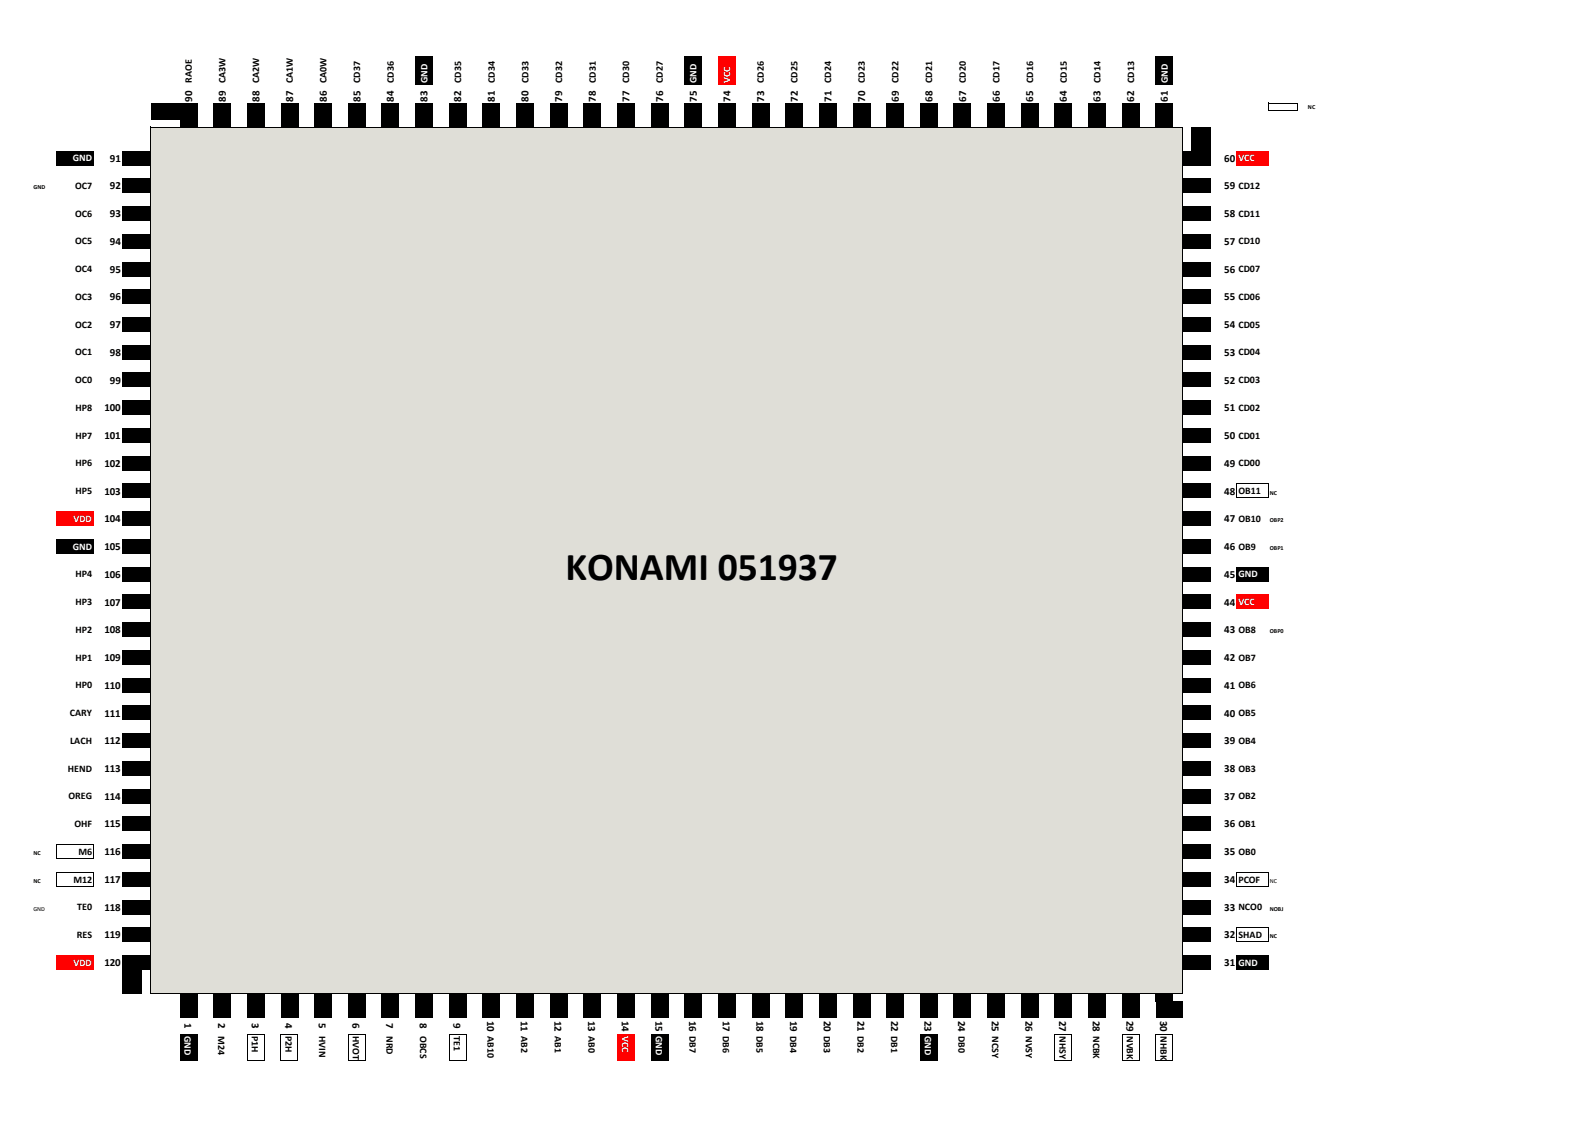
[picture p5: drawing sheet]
<svg xmlns="http://www.w3.org/2000/svg" width="297mm" height="210mm" viewBox="0 0 297 210" stroke-linecap="round" stroke-linejoin="round" font-family="sans-serif">
<defs><g id="words">
<text font-size="7.4" x="105.3" y="108">KONAMI 051937</text>
<g font-size="2">
<text x="35.8" y="18.9" transform="rotate(-90 35.8 18.9)">90</text>
<text x="42" y="18.9" transform="rotate(-90 42 18.9)">89</text>
<text x="48.3" y="18.9" transform="rotate(-90 48.3 18.9)">88</text>
<text x="54.6" y="18.9" transform="rotate(-90 54.6 18.9)">87</text>
<text x="60.8" y="18.9" transform="rotate(-90 60.8 18.9)">86</text>
<text x="67.1" y="18.9" transform="rotate(-90 67.1 18.9)">85</text>
<text x="73.4" y="18.9" transform="rotate(-90 73.4 18.9)">84</text>
<text x="79.6" y="18.9" transform="rotate(-90 79.6 18.9)">83</text>
<text x="85.9" y="18.9" transform="rotate(-90 85.9 18.9)">82</text>
<text x="92.2" y="18.9" transform="rotate(-90 92.2 18.9)">81</text>
<text x="98.4" y="18.9" transform="rotate(-90 98.4 18.9)">80</text>
<text x="104.7" y="18.9" transform="rotate(-90 104.7 18.9)">79</text>
<text x="111" y="18.9" transform="rotate(-90 111 18.9)">78</text>
<text x="117.2" y="18.9" transform="rotate(-90 117.2 18.9)">77</text>
<text x="123.5" y="18.9" transform="rotate(-90 123.5 18.9)">76</text>
<text x="129.8" y="18.9" transform="rotate(-90 129.8 18.9)">75</text>
<text x="136" y="18.9" transform="rotate(-90 136 18.9)">74</text>
<text x="142.3" y="18.9" transform="rotate(-90 142.3 18.9)">73</text>
<text x="148.6" y="18.9" transform="rotate(-90 148.6 18.9)">72</text>
<text x="154.8" y="18.9" transform="rotate(-90 154.8 18.9)">71</text>
<text x="161.1" y="18.9" transform="rotate(-90 161.1 18.9)">70</text>
<text x="167.3" y="18.9" transform="rotate(-90 167.3 18.9)">69</text>
<text x="173.6" y="18.9" transform="rotate(-90 173.6 18.9)">68</text>
<text x="179.9" y="18.9" transform="rotate(-90 179.9 18.9)">67</text>
<text x="186.1" y="18.9" transform="rotate(-90 186.1 18.9)">66</text>
<text x="192.4" y="18.9" transform="rotate(-90 192.4 18.9)">65</text>
<text x="198.7" y="18.9" transform="rotate(-90 198.7 18.9)">64</text>
<text x="204.9" y="18.9" transform="rotate(-90 204.9 18.9)">63</text>
<text x="211.2" y="18.9" transform="rotate(-90 211.2 18.9)">62</text>
<text x="217.5" y="18.9" transform="rotate(-90 217.5 18.9)">61</text>
<text x="20.4" y="30.1">91</text>
<text x="20.4" y="35.3">92</text>
<text x="228" y="30.1">60</text>
<text x="228" y="35.3">59 CD12</text>
<text x="20.4" y="40.4">93</text>
<text x="228" y="40.4">58 CD11</text>
<text x="20.4" y="45.6">94</text>
<text x="228" y="45.6">57 CD10</text>
<text x="20.4" y="50.8">95</text>
<text x="228" y="50.8">56 CD07</text>
<text x="20.4" y="55.9">96</text>
<text x="228" y="55.9">55 CD06</text>
<text x="20.4" y="61.1">97</text>
<text x="228" y="61.1">54 CD05</text>
<text x="20.4" y="66.3">98</text>
<text x="20.4" y="71.4">99</text>
<text x="228" y="66.3">53 CD04</text>
<text x="228" y="71.4">52 CD03</text>
<text x="19.4" y="76.6">100</text>
<text x="228" y="76.6">51 CD02</text>
<text x="19.4" y="81.7">101</text>
<text x="228" y="81.7">50 CD01</text>
<text x="19.4" y="86.9">102</text>
<text x="228" y="86.9">49 CD00</text>
<text x="19.4" y="92.1">103</text>
<text x="228" y="92.1">48</text>
<text x="19.4" y="97.2">104</text>
<text x="228" y="97.2">47 OB10</text>
<text x="19.4" y="102.4">105</text>
<text x="19.4" y="107.6">106</text>
<text x="228" y="102.4">46 OB9</text>
<text x="228" y="107.6">45</text>
<text x="19.4" y="112.7">107</text>
<text x="228" y="112.7">44</text>
<text x="19.4" y="117.9">108</text>
<text x="228" y="117.9">43 OB8</text>
<text x="19.4" y="123.1">109</text>
<text x="228" y="123.1">42 OB7</text>
<text x="19.4" y="128.2">110</text>
<text x="228" y="128.2">41 OB6</text>
<text x="19.4" y="133.4">111</text>
<text x="228" y="133.4">40 OB5</text>
<text x="19.4" y="138.6">112</text>
<text x="19.4" y="143.7">113</text>
<text x="228" y="138.6">39 OB4</text>
<text x="228" y="143.7">38 OB3</text>
<text x="19.4" y="148.9">114</text>
<text x="228" y="148.9">37 OB2</text>
<text x="19.4" y="154.1">115</text>
<text x="228" y="154.1">36 OB1</text>
<text x="19.4" y="159.2">116</text>
<text x="228" y="159.2">35 OB0</text>
<text x="19.4" y="164.4">117</text>
<text x="228" y="164.4">34</text>
<text x="19.4" y="169.5">118</text>
<text x="228" y="169.5">33 NCO0</text>
<text x="19.4" y="174.7">119</text>
<text x="19.4" y="179.9">120</text>
<text x="228" y="174.7">32</text>
<text x="228" y="179.9">31</text>
<text x="34.3" y="190.5" transform="rotate(90 34.3 190.5)">1</text>
<text x="40.6" y="190.5" transform="rotate(90 40.6 190.5)">2</text>
<text x="46.9" y="190.5" transform="rotate(90 46.9 190.5)">3</text>
<text x="53.1" y="190.5" transform="rotate(90 53.1 190.5)">4</text>
<text x="59.4" y="190.5" transform="rotate(90 59.4 190.5)">5</text>
<text x="65.7" y="190.5" transform="rotate(90 65.7 190.5)">6</text>
<text x="71.9" y="190.5" transform="rotate(90 71.9 190.5)">7</text>
<text x="78.2" y="190.5" transform="rotate(90 78.2 190.5)">8</text>
<text x="84.5" y="190.5" transform="rotate(90 84.5 190.5)">9</text>
<text x="90.7" y="190" transform="rotate(90 90.7 190)">10 AB10</text>
<text x="97" y="190" transform="rotate(90 97 190)">11 AB2</text>
<text x="103.3" y="190" transform="rotate(90 103.3 190)">12 AB1</text>
<text x="109.5" y="190" transform="rotate(90 109.5 190)">13 AB0</text>
<text x="115.8" y="190" transform="rotate(90 115.8 190)">14</text>
<text x="122.1" y="190" transform="rotate(90 122.1 190)">15</text>
<text x="128.3" y="190" transform="rotate(90 128.3 190)">16 DB7</text>
<text x="134.6" y="190" transform="rotate(90 134.6 190)">17 DB6</text>
<text x="140.8" y="190" transform="rotate(90 140.8 190)">18 DB5</text>
<text x="147.1" y="190" transform="rotate(90 147.1 190)">19 DB4</text>
<text x="153.4" y="190" transform="rotate(90 153.4 190)">20 DB3</text>
<text x="159.6" y="190" transform="rotate(90 159.6 190)">21 DB2</text>
<text x="165.9" y="190" transform="rotate(90 165.9 190)">22 DB1</text>
<text x="172.2" y="190" transform="rotate(90 172.2 190)">23</text>
<text x="178.4" y="190" transform="rotate(90 178.4 190)">24 DB0</text>
<text x="184.7" y="190" transform="rotate(90 184.7 190)">25 NCSY</text>
<text x="191" y="190" transform="rotate(90 191 190)">26 NVSY</text>
<text x="197.2" y="190" transform="rotate(90 197.2 190)">27</text>
<text x="203.5" y="190" transform="rotate(90 203.5 190)">28 NCBK</text>
<text x="209.8" y="190" transform="rotate(90 209.8 190)">29</text>
<text x="216" y="190" transform="rotate(90 216 190)">30</text>
</g>
<g font-size="1.9">
<text x="35.7" y="15.5" transform="rotate(-90 35.7 15.5)">RAOE</text>
<text x="42" y="15.5" transform="rotate(-90 42 15.5)">CA3W</text>
<text x="48.3" y="15.5" transform="rotate(-90 48.3 15.5)">CA2W</text>
<text x="54.5" y="15.5" transform="rotate(-90 54.5 15.5)">CA1W</text>
<text x="60.8" y="15.5" transform="rotate(-90 60.8 15.5)">CA0W</text>
<text x="67.1" y="15.5" transform="rotate(-90 67.1 15.5)">CD37</text>
<text x="73.3" y="15.5" transform="rotate(-90 73.3 15.5)">CD36</text>
<text x="85.9" y="15.5" transform="rotate(-90 85.9 15.5)">CD35</text>
<text x="92.1" y="15.5" transform="rotate(-90 92.1 15.5)">CD34</text>
<text x="98.4" y="15.5" transform="rotate(-90 98.4 15.5)">CD33</text>
<text x="104.7" y="15.5" transform="rotate(-90 104.7 15.5)">CD32</text>
<text x="110.9" y="15.5" transform="rotate(-90 110.9 15.5)">CD31</text>
<text x="117.2" y="15.5" transform="rotate(-90 117.2 15.5)">CD30</text>
<text x="123.4" y="15.5" transform="rotate(-90 123.4 15.5)">CD27</text>
<text x="142.2" y="15.5" transform="rotate(-90 142.2 15.5)">CD26</text>
<text x="148.5" y="15.5" transform="rotate(-90 148.5 15.5)">CD25</text>
<text x="154.8" y="15.5" transform="rotate(-90 154.8 15.5)">CD24</text>
<text x="161" y="15.5" transform="rotate(-90 161 15.5)">CD23</text>
<text x="167.3" y="15.5" transform="rotate(-90 167.3 15.5)">CD22</text>
<text x="173.6" y="15.5" transform="rotate(-90 173.6 15.5)">CD21</text>
<text x="179.8" y="15.5" transform="rotate(-90 179.8 15.5)">CD20</text>
<text x="186.1" y="15.5" transform="rotate(-90 186.1 15.5)">CD17</text>
<text x="192.4" y="15.5" transform="rotate(-90 192.4 15.5)">CD16</text>
<text x="198.6" y="15.5" transform="rotate(-90 198.6 15.5)">CD15</text>
<text x="204.9" y="15.5" transform="rotate(-90 204.9 15.5)">CD14</text>
<text x="211.2" y="15.5" transform="rotate(-90 211.2 15.5)">CD13</text>
<text x="14" y="35.2">OC7</text>
<text x="14" y="40.3">OC6</text>
<text x="14" y="45.5">OC5</text>
<text x="14" y="50.7">OC4</text>
<text x="14" y="55.8">OC3</text>
<text x="14" y="61">OC2</text>
<text x="14" y="66.2">OC1</text>
<text x="14" y="71.3">OC0</text>
<text x="14.1" y="76.5">HP8</text>
<text x="14.1" y="81.7">HP7</text>
<text x="14.1" y="86.8">HP6</text>
<text x="14.1" y="92">HP5</text>
<text x="230.6" y="92">OB11</text>
<text x="14.1" y="107.5">HP4</text>
<text x="14.1" y="112.6">HP3</text>
<text x="14.1" y="117.8">HP2</text>
<text x="14.1" y="123">HP1</text>
<text x="14.1" y="128.1">HP0</text>
<text x="13" y="133.3">CARY</text>
<text x="12.7" y="143.6">HEND</text>
<text x="13" y="138.5">LACH</text>
<text x="12.7" y="148.8">OREG</text>
<text x="13.8" y="154">OHF</text>
<text x="14.6" y="159.1">M6</text>
<text x="13.7" y="164.3">M12</text>
<text x="230.6" y="164.3">PCOF</text>
<text x="14.4" y="169.5">TE0</text>
<text x="14.3" y="174.6">RES</text>
<text x="230.6" y="174.6">SHAD</text>
<text x="40.6" y="192.9" transform="rotate(90 40.6 192.9)">M24</text>
<text x="46.9" y="192.9" transform="rotate(90 46.9 192.9)">P1H</text>
<text x="53.2" y="192.9" transform="rotate(90 53.2 192.9)">P2H</text>
<text x="59.4" y="192.9" transform="rotate(90 59.4 192.9)">HVIN</text>
<text x="65.7" y="192.9" transform="rotate(90 65.7 192.9)">HVOT</text>
<text x="72" y="192.9" transform="rotate(90 72 192.9)">NRD</text>
<text x="78.2" y="192.9" transform="rotate(90 78.2 192.9)">OBCS</text>
<text x="84.5" y="192.9" transform="rotate(90 84.5 192.9)">TE1</text>
<text x="197.3" y="192.9" transform="rotate(90 197.3 192.9)">NHSY</text>
<text x="209.8" y="192.9" transform="rotate(90 209.8 192.9)">NVBK</text>
<text x="216.1" y="192.9" transform="rotate(90 216.1 192.9)">NHBK</text>
</g>
<g font-size="1.9" fill="#fff">
<text x="79.6" y="15.5" transform="rotate(-90 79.6 15.5)">GND</text>
<text x="129.7" y="15.5" transform="rotate(-90 129.7 15.5)">GND</text>
<text x="136" y="15.5" transform="rotate(-90 136 15.5)">VCC</text>
<text x="217.4" y="15.5" transform="rotate(-90 217.4 15.5)">GND</text>
<text x="13.5" y="30">GND</text>
<text x="230.6" y="30">VCC</text>
<text x="13.7" y="97.2">VDD</text>
<text x="13.5" y="102.3">GND</text>
<text x="230.6" y="107.5">GND</text>
<text x="230.6" y="112.6">VCC</text>
<text x="13.7" y="179.8">VDD</text>
<text x="230.6" y="179.8">GND</text>
<text x="34.4" y="192.9" transform="rotate(90 34.4 192.9)">GND</text>
<text x="115.8" y="192.9" transform="rotate(90 115.8 192.9)">VCC</text>
<text x="122.1" y="192.9" transform="rotate(90 122.1 192.9)">GND</text>
<text x="172.2" y="192.9" transform="rotate(90 172.2 192.9)">GND</text>
</g>
<g font-size="1.1">
<text x="243.6" y="20.3">NC</text>
<text x="6.2" y="35.3">GND</text>
<text x="236.4" y="92.1">NC</text>
<text x="236.4" y="97.2">OBP2</text>
<text x="236.4" y="102.4">OBP1</text>
<text x="236.4" y="117.9">OBP0</text>
<text x="6.2" y="159.2">NC</text>
<text x="6.2" y="164.4">NC</text>
<text x="236.4" y="164.4">NC</text>
<text x="6.2" y="169.5">GND</text>
<text x="236.4" y="169.5">NOBJ</text>
<text x="236.4" y="174.7">NC</text>
</g>
</g></defs>
<path d="M77.4 10.5h3.2v5.2h-3.2zM127.5 10.5h3.2v5.2h-3.2z" fill="#000"/>
<path d="M133.8 10.5h3.1v5.2h-3.1z" fill="#f00"/>
<g fill="#000">
<path d="M28.1 19.2h8.6v3h-8.6zM39.8 19.2h3.2v3h-3.2zM46.1 19.2h3.1v3h-3.1zM52.3 19.2h3.2v3h-3.2zM58.6 19.2h3.2v3h-3.2zM64.9 19.2h3.1v3h-3.1zM71.1 19.2h3.2v3h-3.2zM77.4 19.2h3.2v3h-3.2zM83.7 19.2h3.1v3h-3.1zM89.9 19.2h3.2v3h-3.2zM96.2 19.2h3.2v3h-3.2zM102.4 19.2h3.2v3h-3.2z"/>
<path d="M108.7 19.2h3.2v3h-3.2zM115 19.2h3.2v3h-3.2zM121.2 19.2h3.2v3h-3.2zM127.5 19.2h3.2v3h-3.2zM133.8 19.2h3.1v3h-3.1zM140 19.2h3.2v3h-3.2zM146.3 19.2h3.2v3h-3.2zM152.6 19.2h3.1v3h-3.1zM158.8 19.2h3.2v3h-3.2zM165.1 19.2h3.2v3h-3.2zM171.4 19.2h3.1v3h-3.1zM177.6 19.2h3.2v3h-3.2z"/>
<path d="M183.9 19.2h3.2v3h-3.2zM190.2 19.2h3.1v3h-3.1zM196.4 19.2h3.2v3h-3.2zM202.7 19.2h3.2v3h-3.2zM209 19.2h3.1v3h-3.1zM215.2 10.5h3.2v5.2h-3.2zM215.2 19.2h3.2v3h-3.2zM33.5 22.1h3.2v1.6h-3.2zM39.8 22.1h3.2v1.6h-3.2zM46.1 22.1h3.1v1.6h-3.1zM52.3 22.1h3.2v1.6h-3.2zM58.6 22.1h3.2v1.6h-3.2z"/>
<path d="M64.9 22.1h3.1v1.6h-3.1zM71.1 22.1h3.2v1.6h-3.2zM77.4 22.1h3.2v1.6h-3.2zM83.7 22.1h3.1v1.6h-3.1zM89.9 22.1h3.2v1.6h-3.2zM96.2 22.1h3.2v1.6h-3.2zM102.4 22.1h3.2v1.6h-3.2zM108.7 22.1h3.2v1.6h-3.2zM115 22.1h3.2v1.6h-3.2zM121.2 22.1h3.2v1.6h-3.2zM127.5 22.1h3.2v1.6h-3.2zM133.8 22.1h3.1v1.6h-3.1z"/>
<path d="M140 22.1h3.2v1.6h-3.2zM146.3 22.1h3.2v1.6h-3.2zM152.6 22.1h3.1v1.6h-3.1zM158.8 22.1h3.2v1.6h-3.2zM165.1 22.1h3.2v1.6h-3.2zM171.4 22.1h3.1v1.6h-3.1zM177.6 22.1h3.2v1.6h-3.2zM183.9 22.1h3.2v1.6h-3.2zM190.2 22.1h3.1v1.6h-3.1zM196.4 22.1h3.2v1.6h-3.2zM202.7 22.1h3.2v1.6h-3.2zM209 22.1h3.1v1.6h-3.1z"/>
<path d="M215.2 22.1h3.2v1.6h-3.2z"/>
</g>
<path d="M28.1 23.7h192.1v4.5h-192.1z" fill="#dfded7"/>
<path d="M10.6 28.1h6.9v2.6h-6.9zM22.8 28.1h5.4v2.6h-5.4zM221.9 23.7h3.6v4.5h-3.6z" fill="#000"/>
<path d="M28.1 28.1h192.1v2.6h-192.1z" fill="#dfded7"/>
<path d="M220.1 28.1h5.4v2.6h-5.4z" fill="#000"/>
<path d="M230.3 28.1h6v2.6h-6z" fill="#f00"/>
<path d="M28.1 30.7h192.1v2.6h-192.1z" fill="#dfded7"/>
<path d="M22.8 33.3h5.4v2.6h-5.4z" fill="#000"/>
<path d="M28.1 33.3h192.1v2.6h-192.1z" fill="#dfded7"/>
<path d="M220.1 33.3h5.4v2.6h-5.4z" fill="#000"/>
<path d="M28.1 35.9h192.1v2.6h-192.1z" fill="#dfded7"/>
<path d="M22.8 38.4h5.4v2.7h-5.4z" fill="#000"/>
<path d="M28.1 38.4h192.1v2.7h-192.1z" fill="#dfded7"/>
<path d="M220.1 38.4h5.4v2.7h-5.4z" fill="#000"/>
<path d="M28.1 41h192.1v2.6h-192.1z" fill="#dfded7"/>
<path d="M22.8 43.6h5.4v2.6h-5.4z" fill="#000"/>
<path d="M28.1 43.6h192.1v2.6h-192.1z" fill="#dfded7"/>
<path d="M220.1 43.6h5.4v2.6h-5.4z" fill="#000"/>
<path d="M28.1 46.2h192.1v2.6h-192.1z" fill="#dfded7"/>
<path d="M22.8 48.8h5.4v2.6h-5.4z" fill="#000"/>
<path d="M28.1 48.8h192.1v2.6h-192.1z" fill="#dfded7"/>
<path d="M220.1 48.8h5.4v2.6h-5.4z" fill="#000"/>
<path d="M28.1 51.4h192.1v2.6h-192.1z" fill="#dfded7"/>
<path d="M22.8 53.9h5.4v2.7h-5.4z" fill="#000"/>
<path d="M28.1 53.9h192.1v2.7h-192.1z" fill="#dfded7"/>
<path d="M220.1 53.9h5.4v2.7h-5.4z" fill="#000"/>
<path d="M28.1 56.5h192.1v2.6h-192.1z" fill="#dfded7"/>
<path d="M22.8 59.1h5.4v2.6h-5.4z" fill="#000"/>
<path d="M28.1 59.1h192.1v2.6h-192.1z" fill="#dfded7"/>
<path d="M220.1 59.1h5.4v2.6h-5.4z" fill="#000"/>
<path d="M28.1 61.7h192.1v2.6h-192.1z" fill="#dfded7"/>
<path d="M22.8 64.3h5.4v2.6h-5.4z" fill="#000"/>
<path d="M28.1 64.3h192.1v2.6h-192.1z" fill="#dfded7"/>
<path d="M220.1 64.3h5.4v2.6h-5.4z" fill="#000"/>
<path d="M28.1 66.8h192.1v2.7h-192.1z" fill="#dfded7"/>
<path d="M22.8 69.4h5.4v2.7h-5.4z" fill="#000"/>
<path d="M28.1 69.4h192.1v2.7h-192.1z" fill="#dfded7"/>
<path d="M220.1 69.4h5.4v2.7h-5.4z" fill="#000"/>
<path d="M28.1 72h192.1v2.6h-192.1z" fill="#dfded7"/>
<path d="M22.8 74.6h5.4v2.6h-5.4z" fill="#000"/>
<path d="M28.1 74.6h192.1v2.6h-192.1z" fill="#dfded7"/>
<path d="M220.1 74.6h5.4v2.6h-5.4z" fill="#000"/>
<path d="M28.1 77.2h192.1v2.6h-192.1z" fill="#dfded7"/>
<path d="M22.8 79.8h5.4v2.6h-5.4z" fill="#000"/>
<path d="M28.1 79.8h192.1v2.6h-192.1z" fill="#dfded7"/>
<path d="M220.1 79.8h5.4v2.6h-5.4z" fill="#000"/>
<path d="M28.1 82.3h192.1v2.7h-192.1z" fill="#dfded7"/>
<path d="M22.8 84.9h5.4v2.6h-5.4z" fill="#000"/>
<path d="M28.1 84.9h192.1v2.6h-192.1z" fill="#dfded7"/>
<path d="M220.1 84.9h5.4v2.6h-5.4z" fill="#000"/>
<path d="M28.1 87.5h192.1v2.6h-192.1z" fill="#dfded7"/>
<path d="M22.8 90.1h5.4v2.6h-5.4z" fill="#000"/>
<path d="M28.1 90.1h192.1v2.6h-192.1z" fill="#dfded7"/>
<path d="M220.1 90.1h5.4v2.6h-5.4z" fill="#000"/>
<path d="M28.1 92.7h192.1v2.6h-192.1z" fill="#dfded7"/>
<path d="M10.6 95.2h6.9v2.7h-6.9z" fill="#f00"/>
<path d="M22.8 95.2h5.4v2.7h-5.4z" fill="#000"/>
<path d="M28.1 95.2h192.1v2.7h-192.1z" fill="#dfded7"/>
<path d="M220.1 95.2h5.4v2.7h-5.4z" fill="#000"/>
<path d="M28.1 97.8h192.1v2.7h-192.1z" fill="#dfded7"/>
<path d="M10.6 100.4h6.9v2.6h-6.9zM22.8 100.4h5.4v2.6h-5.4z" fill="#000"/>
<path d="M28.1 100.4h192.1v2.6h-192.1z" fill="#dfded7"/>
<path d="M220.1 100.4h5.4v2.6h-5.4z" fill="#000"/>
<path d="M28.1 103h192.1v2.6h-192.1z" fill="#dfded7"/>
<path d="M22.8 105.6h5.4v2.6h-5.4z" fill="#000"/>
<path d="M28.1 105.6h192.1v2.6h-192.1z" fill="#dfded7"/>
<path d="M220.1 105.6h5.4v2.6h-5.4zM230.3 105.6h6v2.6h-6z" fill="#000"/>
<path d="M28.1 108.2h192.1v2.6h-192.1z" fill="#dfded7"/>
<path d="M22.8 110.7h5.4v2.7h-5.4z" fill="#000"/>
<path d="M28.1 110.7h192.1v2.7h-192.1z" fill="#dfded7"/>
<path d="M220.1 110.7h5.4v2.7h-5.4z" fill="#000"/>
<path d="M230.3 110.7h6v2.7h-6z" fill="#f00"/>
<path d="M28.1 113.3h192.1v2.7h-192.1z" fill="#dfded7"/>
<path d="M22.8 115.9h5.4v2.6h-5.4z" fill="#000"/>
<path d="M28.1 115.9h192.1v2.6h-192.1z" fill="#dfded7"/>
<path d="M220.1 115.9h5.4v2.6h-5.4z" fill="#000"/>
<path d="M28.1 118.5h192.1v2.6h-192.1z" fill="#dfded7"/>
<path d="M22.8 121.1h5.4v2.6h-5.4z" fill="#000"/>
<path d="M28.1 121.1h192.1v2.6h-192.1z" fill="#dfded7"/>
<path d="M220.1 121.1h5.4v2.6h-5.4z" fill="#000"/>
<path d="M28.1 123.7h192.1v2.6h-192.1z" fill="#dfded7"/>
<path d="M22.8 126.2h5.4v2.7h-5.4z" fill="#000"/>
<path d="M28.1 126.2h192.1v2.7h-192.1z" fill="#dfded7"/>
<path d="M220.1 126.2h5.4v2.7h-5.4z" fill="#000"/>
<path d="M28.1 128.8h192.1v2.6h-192.1z" fill="#dfded7"/>
<path d="M22.8 131.4h5.4v2.6h-5.4z" fill="#000"/>
<path d="M28.1 131.4h192.1v2.6h-192.1z" fill="#dfded7"/>
<path d="M220.1 131.4h5.4v2.6h-5.4z" fill="#000"/>
<path d="M28.1 134h192.1v2.6h-192.1z" fill="#dfded7"/>
<path d="M22.8 136.6h5.4v2.6h-5.4z" fill="#000"/>
<path d="M28.1 136.6h192.1v2.6h-192.1z" fill="#dfded7"/>
<path d="M220.1 136.6h5.4v2.6h-5.4z" fill="#000"/>
<path d="M28.1 139.1h192.1v2.7h-192.1z" fill="#dfded7"/>
<path d="M22.8 141.7h5.4v2.7h-5.4z" fill="#000"/>
<path d="M28.1 141.7h192.1v2.7h-192.1z" fill="#dfded7"/>
<path d="M220.1 141.7h5.4v2.7h-5.4z" fill="#000"/>
<path d="M28.1 144.3h192.1v2.6h-192.1z" fill="#dfded7"/>
<path d="M22.8 146.9h5.4v2.6h-5.4z" fill="#000"/>
<path d="M28.1 146.9h192.1v2.6h-192.1z" fill="#dfded7"/>
<path d="M220.1 146.9h5.4v2.6h-5.4z" fill="#000"/>
<path d="M28.1 149.5h192.1v2.6h-192.1z" fill="#dfded7"/>
<path d="M22.8 152.1h5.4v2.6h-5.4z" fill="#000"/>
<path d="M28.1 152.1h192.1v2.6h-192.1z" fill="#dfded7"/>
<path d="M220.1 152.1h5.4v2.6h-5.4z" fill="#000"/>
<path d="M28.1 154.6h192.1v2.7h-192.1z" fill="#dfded7"/>
<path d="M22.8 157.2h5.4v2.7h-5.4z" fill="#000"/>
<path d="M28.1 157.2h192.1v2.7h-192.1z" fill="#dfded7"/>
<path d="M220.1 157.2h5.4v2.7h-5.4z" fill="#000"/>
<path d="M28.1 159.8h192.1v2.6h-192.1z" fill="#dfded7"/>
<path d="M22.8 162.4h5.4v2.6h-5.4z" fill="#000"/>
<path d="M28.1 162.4h192.1v2.6h-192.1z" fill="#dfded7"/>
<path d="M220.1 162.4h5.4v2.6h-5.4z" fill="#000"/>
<path d="M28.1 165h192.1v2.6h-192.1z" fill="#dfded7"/>
<path d="M22.8 167.6h5.4v2.6h-5.4z" fill="#000"/>
<path d="M28.1 167.6h192.1v2.6h-192.1z" fill="#dfded7"/>
<path d="M220.1 167.6h5.4v2.6h-5.4z" fill="#000"/>
<path d="M28.1 170.1h192.1v2.7h-192.1z" fill="#dfded7"/>
<path d="M22.8 172.7h5.4v2.6h-5.4z" fill="#000"/>
<path d="M28.1 172.7h192.1v2.6h-192.1z" fill="#dfded7"/>
<path d="M220.1 172.7h5.4v2.6h-5.4z" fill="#000"/>
<path d="M28.1 175.3h192.1v2.6h-192.1z" fill="#dfded7"/>
<path d="M10.6 177.9h6.9v2.6h-6.9z" fill="#f00"/>
<path d="M22.8 177.9h5.4v2.6h-5.4z" fill="#000"/>
<path d="M28.1 177.9h192.1v2.6h-192.1z" fill="#dfded7"/>
<path d="M220.1 177.9h5.4v2.6h-5.4zM230.3 177.9h6v2.6h-6zM22.8 180.5h3.6v4.5h-3.6z" fill="#000"/>
<path d="M28.1 180.5h192.1v4.5h-192.1z" fill="#dfded7"/>
<g fill="#000">
<path d="M33.5 185h3.2v1.5h-3.2zM33.5 186.4h3.2v1.6h-3.2zM33.5 187.9h3.2v1.5h-3.2zM33.5 192.6h3.2v4.9h-3.2zM39.8 185h3.2v1.5h-3.2zM39.8 186.4h3.2v1.6h-3.2zM39.8 187.9h3.2v1.5h-3.2zM46.1 185h3.1v1.5h-3.1zM46.1 186.4h3.1v1.6h-3.1zM46.1 187.9h3.1v1.5h-3.1zM52.3 185h3.2v1.5h-3.2zM52.3 186.4h3.2v1.6h-3.2z"/>
<path d="M52.3 187.9h3.2v1.5h-3.2zM58.6 185h3.2v1.5h-3.2zM58.6 186.4h3.2v1.6h-3.2zM58.6 187.9h3.2v1.5h-3.2zM64.9 185h3.1v1.5h-3.1zM64.9 186.4h3.1v1.6h-3.1zM64.9 187.9h3.1v1.5h-3.1zM71.1 185h3.2v1.5h-3.2zM71.1 186.4h3.2v1.6h-3.2zM71.1 187.9h3.2v1.5h-3.2zM77.4 185h3.2v1.5h-3.2zM77.4 186.4h3.2v1.6h-3.2z"/>
<path d="M77.4 187.9h3.2v1.5h-3.2zM83.7 185h3.1v1.5h-3.1zM83.7 186.4h3.1v1.6h-3.1zM83.7 187.9h3.1v1.5h-3.1zM89.9 185h3.2v1.5h-3.2zM89.9 186.4h3.2v1.6h-3.2zM89.9 187.9h3.2v1.5h-3.2zM96.2 185h3.2v1.5h-3.2zM96.2 186.4h3.2v1.6h-3.2zM96.2 187.9h3.2v1.5h-3.2zM102.4 185h3.2v1.5h-3.2zM102.4 186.4h3.2v1.6h-3.2z"/>
<path d="M102.4 187.9h3.2v1.5h-3.2zM108.7 185h3.2v1.5h-3.2zM108.7 186.4h3.2v1.6h-3.2zM108.7 187.9h3.2v1.5h-3.2zM115 185h3.2v1.5h-3.2zM115 186.4h3.2v1.6h-3.2zM115 187.9h3.2v1.5h-3.2zM121.2 185h3.2v1.5h-3.2zM121.2 186.4h3.2v1.6h-3.2zM121.2 187.9h3.2v1.5h-3.2zM127.5 185h3.2v1.5h-3.2zM127.5 186.4h3.2v1.6h-3.2z"/>
<path d="M127.5 187.9h3.2v1.5h-3.2zM133.8 185h3.1v1.5h-3.1zM133.8 186.4h3.1v1.6h-3.1zM133.8 187.9h3.1v1.5h-3.1zM140 185h3.2v1.5h-3.2zM140 186.4h3.2v1.6h-3.2zM140 187.9h3.2v1.5h-3.2zM146.3 185h3.2v1.5h-3.2zM146.3 186.4h3.2v1.6h-3.2zM146.3 187.9h3.2v1.5h-3.2zM152.6 185h3.1v1.5h-3.1zM152.6 186.4h3.1v1.6h-3.1z"/>
<path d="M152.6 187.9h3.1v1.5h-3.1zM158.8 185h3.2v1.5h-3.2zM158.8 186.4h3.2v1.6h-3.2zM158.8 187.9h3.2v1.5h-3.2zM165.1 185h3.2v1.5h-3.2zM165.1 186.4h3.2v1.6h-3.2zM165.1 187.9h3.2v1.5h-3.2zM171.4 185h3.1v1.5h-3.1zM171.4 186.4h3.1v1.6h-3.1zM171.4 187.9h3.1v1.5h-3.1zM177.6 185h3.2v1.5h-3.2zM177.6 186.4h3.2v1.6h-3.2z"/>
<path d="M177.6 187.9h3.2v1.5h-3.2zM183.9 185h3.2v1.5h-3.2zM183.9 186.4h3.2v1.6h-3.2zM183.9 187.9h3.2v1.5h-3.2zM190.2 185h3.1v1.5h-3.1zM190.2 186.4h3.1v1.6h-3.1zM190.2 187.9h3.1v1.5h-3.1zM196.4 185h3.2v1.5h-3.2zM196.4 186.4h3.2v1.6h-3.2zM196.4 187.9h3.2v1.5h-3.2zM202.7 185h3.2v1.5h-3.2zM202.7 186.4h3.2v1.6h-3.2z"/>
<path d="M202.7 187.9h3.2v1.5h-3.2zM209 185h3.1v1.5h-3.1zM209 186.4h3.1v1.6h-3.1zM209 187.9h3.1v1.5h-3.1zM215.2 185h3.2v1.5h-3.2zM215.2 186.4h5v1.6h-5zM215.2 187.9h5v1.5h-5z"/>
</g>
<path d="M83.7 192.6h3.1v4.9h-3.1z" fill="#fff"/>
<path d="M115 192.6h3.2v4.9h-3.2z" fill="#f00"/>
<path d="M236.2 19.1l.1 1.6zM241.5 19.2l.1 1.5zM121.2 192.6h3.2v4.9h-3.2zM171.4 192.6h3.1v4.9h-3.1z" fill="#000"/>
<g fill="none" stroke="#000" stroke-width=".19">
<path d="M236.3 19.2h5.3M28.1 23.6v161.4M28.2 23.7h192M220.1 23.7v161.3M236.3 20.7h5.3M230.3 90v2.7M230.3 90.1h6M230.3 92.7h6M236.2 90.1v2.6M10.6 157.2v2.7M10.6 157.2h6.9M10.6 159.8h6.9"/>
<path d="M17.4 157.3v2.6M10.6 162.3v2.7M10.6 162.4h6.9M10.6 165h6.9M17.4 162.4v2.6M230.3 162.3v2.7M230.3 172.7v2.6M230.3 162.4h6M230.3 165h6M230.3 172.7h6M230.3 175.3h6M236.2 162.4v2.6"/>
<path d="M236.2 172.8v2.5M28.2 185h192M46.1 192.5v5M46.1 192.6h3.1M46.1 197.4h3.1M49.2 192.6v4.9M52.3 192.5v5M52.4 192.6h3.1M52.4 197.4h3.1M55.5 192.6v4.9M64.9 192.5v5M64.9 192.6h3.1"/>
<path d="M64.9 197.4h3.1M68 192.6v4.9M83.7 192.5v5M83.7 192.6h3.1M83.7 197.4h3.1M86.8 192.6v4.9M196.4 192.5v5M196.5 192.6h3.1M196.5 197.4h3.1M199.6 192.6v4.9M209 192.5v5M209 192.6h3.1"/>
<path d="M209 197.4h3.1M212.1 192.6v4.9M215.2 192.5v5M215.3 192.6h3.1M215.3 197.4h3.1M218.4 192.6v4.9"/>
</g>
<use href="#words"/>
</svg>
